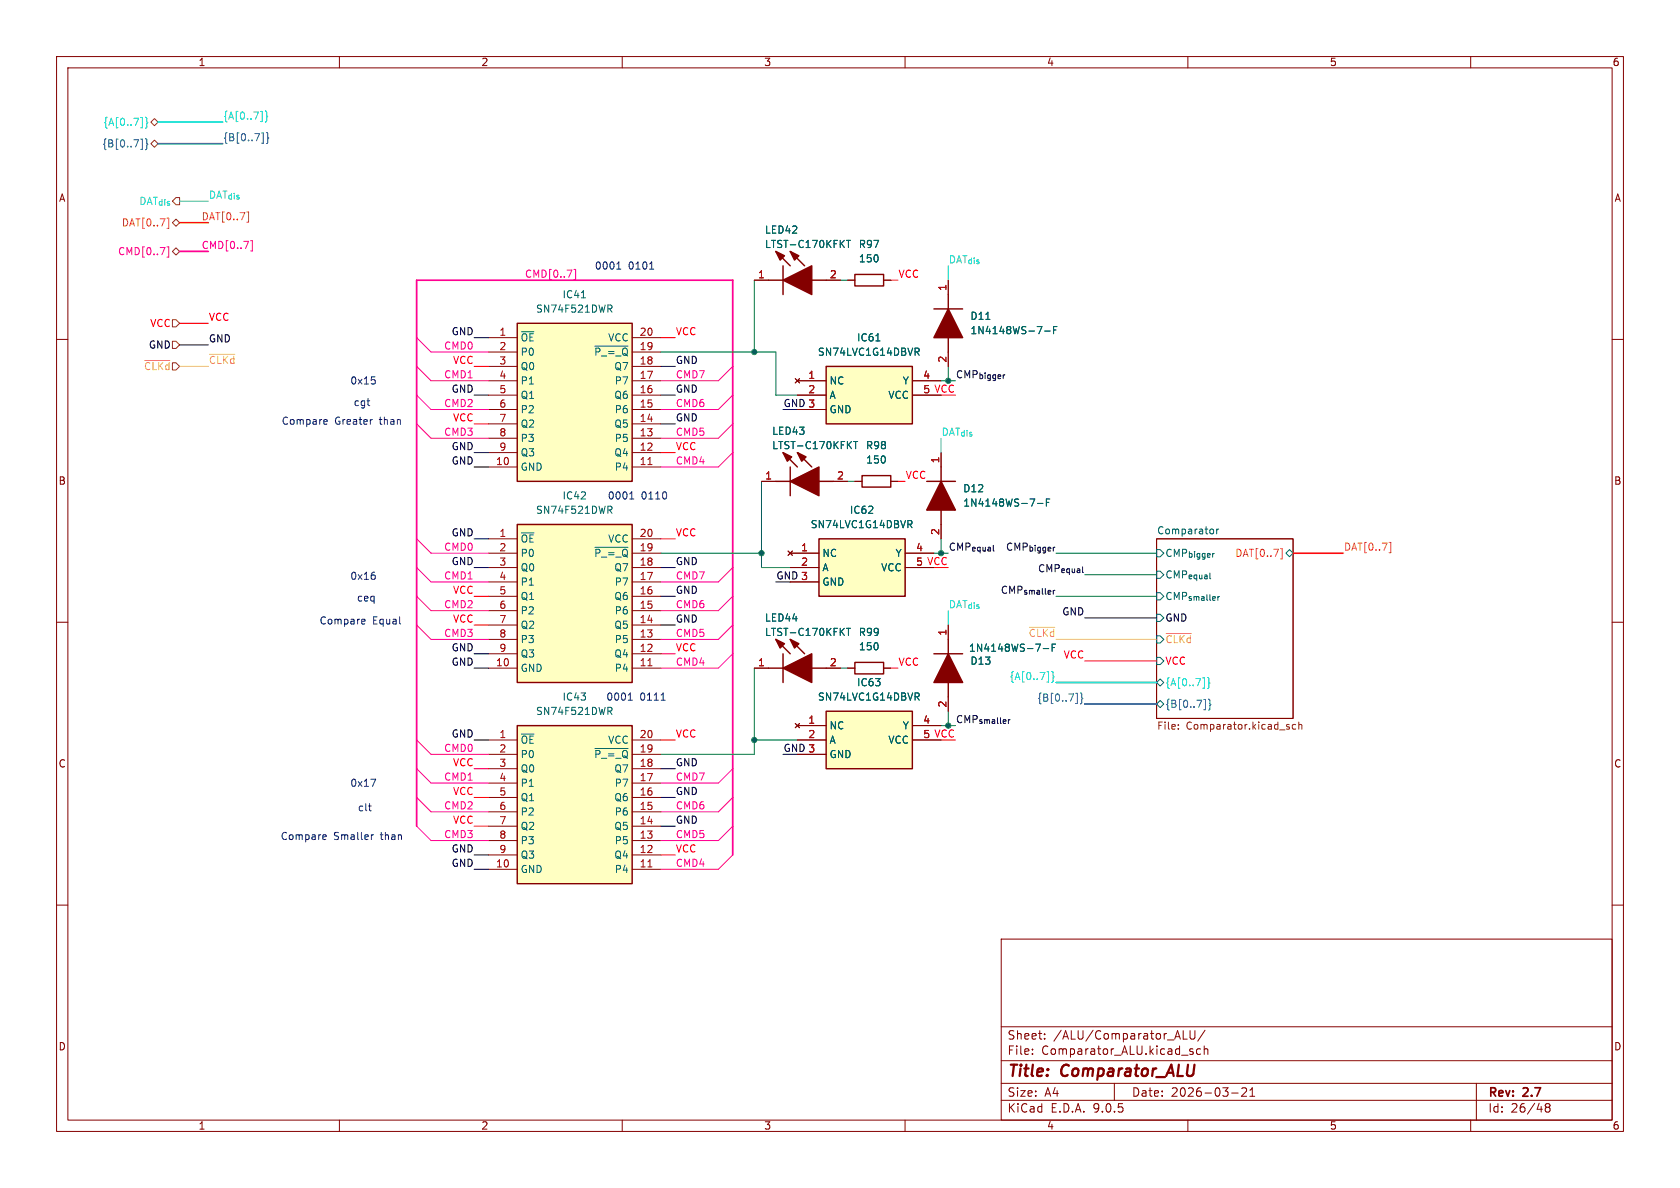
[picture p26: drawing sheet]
<svg xmlns="http://www.w3.org/2000/svg" width="297mm" height="210mm" viewBox="0 0 297 210" stroke-linecap="round" stroke-linejoin="round" font-family="sans-serif">
<defs><g id="words">
<g font-size="2.8" fill="#840000">
<text x="178" y="190.9">Title:</text>
<text x="187.7" y="190.9">Comparator_ALU</text>
</g>
<g font-size="2.1" fill="#840000">
<text x="178" y="184">Sheet:</text>
<text x="186.2" y="184">/ALU/Comparator_ALU/</text>
<text x="178" y="186.7">File:</text>
<text x="184.1" y="186.7">Comparator_ALU.kicad_sch</text>
<text x="178" y="196.9">KiCad</text>
<text x="178" y="194.1">Size:</text>
<text x="184.7" y="194.1">A4</text>
<text x="185.7" y="196.9">E.D.A.</text>
<text x="193.3" y="196.9">9.0.5</text>
<text x="200" y="194.1">Date:</text>
<text x="207" y="194.1">2026-03-21</text>
<text x="263" y="194.3">Rev:</text>
<text x="263" y="196.9">Id:</text>
<text x="267.1" y="196.9">26/48</text>
<text x="269.4" y="194.3">2.7</text>
</g>
<g font-size="1.8" fill="#840000">
<text x="35" y="11.9">1</text>
<text x="85" y="11.9">2</text>
<text x="135" y="11.9">3</text>
<text x="185" y="11.9">4</text>
<text x="235" y="11.9">5</text>
<text x="285" y="11.9">6</text>
<text x="10.3" y="35.9">A</text>
<text x="285.3" y="35.9">A</text>
<text x="10.3" y="85.9">B</text>
<text x="285.3" y="85.9">B</text>
<text x="10.3" y="135.9">C</text>
<text x="285.3" y="135.9">C</text>
<text x="10.3" y="185.9">D</text>
<text x="285.3" y="185.9">D</text>
<text x="35" y="199.9">1</text>
<text x="85" y="199.9">2</text>
<text x="135" y="199.9">3</text>
<text x="185" y="199.9">4</text>
<text x="235" y="199.9">5</text>
<text x="285" y="199.9">6</text>
</g>
<g font-size="1.8" fill="#00f8ff">
<text x="18.2" y="22.5">{A[0..7]}</text>
<text x="39.4" y="21.2">{A[0..7]}</text>
<text x="178.4" y="120.3">{A[0..7]}</text>
<text x="205.9" y="121.5">{A[0..7]}</text>
</g>
<g font-size="1.8" fill="#0048ff">
<text x="18" y="26.3">{B[0..7]}</text>
<text x="39.4" y="25.1">{B[0..7]}</text>
<text x="183.3" y="124.1">{B[0..7]}</text>
<text x="205.9" y="125.3">{B[0..7]}</text>
</g>
<g font-size="1.8" fill="#22afff">
<text x="36.8" y="35.2">DAT_{dis}</text>
<text x="167.6" y="46.6">DAT_{dis}</text>
<text x="166.4" y="77.1">DAT_{dis}</text>
<text x="167.6" y="107.6">DAT_{dis}</text>
</g>
<g font-size="1.8" fill="#ff6400">
<text x="21.4" y="40.2">DAT[0..7]</text>
<text x="35.6" y="39">DAT[0..7]</text>
<text x="218.3" y="98.7">DAT[0..7]</text>
<text x="237.5" y="97.4">DAT[0..7]</text>
</g>
<g font-size="1.8" fill="#725600">
<text x="24.5" y="36.4">DAT_{dis}</text>
<text x="25.4" y="65.6">~{CLKd}</text>
<text x="204.5" y="129.3">File:</text>
<text x="209.7" y="129.3">Comparator.kicad_sch</text>
</g>
<g font-size="1.8" fill="#006464">
<text x="135.1" y="41.5">LED42</text>
<text x="135.1" y="44">LTST-C170KFKT</text>
<text x="151.7" y="44">R97</text>
<text x="151.8" y="46.6">150</text>
<text x="99.4" y="52.9">IC41</text>
<text x="94.7" y="55.5">SN74F521DWR</text>
<text x="171.5" y="56.7">D11</text>
<text x="171.5" y="59.3">1N4148WS-7-F</text>
<text x="91.9" y="60.6">~{OE}</text>
<text x="91.9" y="63.1">P0</text>
<text x="91.9" y="65.6">Q0</text>
<text x="104.9" y="63.1">~{P_=_Q}</text>
<text x="107.4" y="60.6">VCC</text>
<text x="108.5" y="65.6">Q7</text>
<text x="144.5" y="63.1">SN74LVC1G14DBVR</text>
<text x="151.4" y="60.6">IC61</text>
<text x="91.9" y="68.2">P1</text>
<text x="91.9" y="70.7">Q1</text>
<text x="108.5" y="70.7">Q6</text>
<text x="108.6" y="68.2">P7</text>
<text x="146.6" y="68.2">NC</text>
<text x="146.6" y="70.7">A</text>
<text x="157" y="70.7">VCC</text>
<text x="159.5" y="68.2">Y</text>
<text x="91.9" y="73.3">P2</text>
<text x="91.9" y="75.8">Q2</text>
<text x="108.5" y="75.8">Q5</text>
<text x="108.6" y="73.3">P6</text>
<text x="136.4" y="77.1">LED43</text>
<text x="146.6" y="73.3">GND</text>
<text x="91.9" y="78.3">P3</text>
<text x="91.9" y="80.9">Q3</text>
<text x="91.9" y="83.4">GND</text>
<text x="108.5" y="80.9">Q4</text>
<text x="108.6" y="78.3">P5</text>
<text x="108.6" y="83.4">P4</text>
<text x="136.4" y="79.6">LTST-C170KFKT</text>
<text x="153" y="79.6">R98</text>
<text x="153" y="82.1">150</text>
<text x="99.4" y="88.5">IC42</text>
<text x="170.2" y="87.2">D12</text>
<text x="170.2" y="89.8">1N4148WS-7-F</text>
<text x="94.7" y="91">SN74F521DWR</text>
<text x="143.2" y="93.6">SN74LVC1G14DBVR</text>
<text x="150.2" y="91">IC62</text>
<text x="204.5" y="94.5">Comparator</text>
<text x="91.9" y="96.1">~{OE}</text>
<text x="91.9" y="98.7">P0</text>
<text x="91.9" y="101.2">Q0</text>
<text x="104.9" y="98.7">~{P_=_Q}</text>
<text x="107.4" y="96.1">VCC</text>
<text x="108.5" y="101.2">Q7</text>
<text x="145.3" y="98.7">NC</text>
<text x="145.3" y="101.2">A</text>
<text x="155.7" y="101.2">VCC</text>
<text x="158.2" y="98.7">Y</text>
<text x="205.9" y="98.7">CMP_{bigger}</text>
<text x="91.9" y="103.7">P1</text>
<text x="91.9" y="106.3">Q1</text>
<text x="108.5" y="106.3">Q6</text>
<text x="108.6" y="103.7">P7</text>
<text x="145.3" y="103.7">GND</text>
<text x="205.9" y="102.5">CMP_{equal}</text>
<text x="205.9" y="106.3">CMP_{smaller}</text>
<text x="91.9" y="108.8">P2</text>
<text x="91.9" y="111.4">Q2</text>
<text x="91.9" y="113.9">P3</text>
<text x="108.5" y="111.4">Q5</text>
<text x="108.6" y="108.8">P6</text>
<text x="108.6" y="113.9">P5</text>
<text x="135.1" y="110.1">LED44</text>
<text x="135.1" y="112.6">LTST-C170KFKT</text>
<text x="151.7" y="112.6">R99</text>
<text x="91.9" y="116.4">Q3</text>
<text x="91.9" y="119">GND</text>
<text x="108.5" y="116.4">Q4</text>
<text x="108.6" y="119">P4</text>
<text x="151.8" y="115.2">150</text>
<text x="171.2" y="115.4">1N4148WS-7-F</text>
<text x="171.5" y="117.7">D13</text>
<text x="99.4" y="124.1">IC43</text>
<text x="144.5" y="124.1">SN74LVC1G14DBVR</text>
<text x="151.4" y="121.5">IC63</text>
<text x="91.9" y="131.7">~{OE}</text>
<text x="94.7" y="126.6">SN74F521DWR</text>
<text x="107.4" y="131.7">VCC</text>
<text x="146.6" y="129.1">NC</text>
<text x="146.6" y="131.7">A</text>
<text x="157" y="131.7">VCC</text>
<text x="159.5" y="129.1">Y</text>
<text x="91.9" y="134.2">P0</text>
<text x="91.9" y="136.8">Q0</text>
<text x="104.9" y="134.2">~{P_=_Q}</text>
<text x="108.5" y="136.8">Q7</text>
<text x="146.6" y="134.2">GND</text>
<text x="91.9" y="139.3">P1</text>
<text x="91.9" y="141.8">Q1</text>
<text x="108.5" y="141.8">Q6</text>
<text x="108.6" y="139.3">P7</text>
<text x="91.9" y="144.4">P2</text>
<text x="91.9" y="146.9">Q2</text>
<text x="91.9" y="149.5">P3</text>
<text x="108.5" y="146.9">Q5</text>
<text x="108.6" y="144.4">P6</text>
<text x="108.6" y="149.5">P5</text>
<text x="91.9" y="152">Q3</text>
<text x="91.9" y="154.5">GND</text>
<text x="108.5" y="152">Q4</text>
<text x="108.6" y="154.5">P4</text>
</g>
<g font-size="1.8" fill="#ff0093">
<text x="20.8" y="45.3">CMD[0..7]</text>
<text x="35.6" y="44.1">CMD[0..7]</text>
<text x="92.7" y="49.2">CMD[0..7]</text>
<text x="78.4" y="61.9">CMD0</text>
<text x="78.4" y="67">CMD1</text>
<text x="119.4" y="67">CMD7</text>
<text x="78.4" y="72">CMD2</text>
<text x="78.4" y="77.1">CMD3</text>
<text x="119.4" y="72">CMD6</text>
<text x="119.4" y="77.1">CMD5</text>
<text x="119.4" y="82.2">CMD4</text>
<text x="78.4" y="97.4">CMD0</text>
<text x="78.4" y="107.6">CMD2</text>
<text x="78.4" y="102.5">CMD1</text>
<text x="119.4" y="102.5">CMD7</text>
<text x="119.4" y="107.6">CMD6</text>
<text x="78.4" y="112.7">CMD3</text>
<text x="119.4" y="112.7">CMD5</text>
<text x="119.4" y="117.8">CMD4</text>
<text x="78.4" y="133">CMD0</text>
<text x="78.4" y="143.2">CMD2</text>
<text x="78.4" y="138.1">CMD1</text>
<text x="119.4" y="138.1">CMD7</text>
<text x="119.4" y="143.2">CMD6</text>
<text x="78.4" y="148.2">CMD3</text>
<text x="119.4" y="148.2">CMD5</text>
<text x="119.4" y="153.3">CMD4</text>
</g>
<g font-size="1.8" fill="#0000c2">
<text x="105.1" y="47.9">0001</text>
<text x="111.1" y="47.9">0101</text>
<text x="61.8" y="68.2">0x15</text>
<text x="62.4" y="72">cgt</text>
<text x="49.7" y="75.3">Compare</text>
<text x="59.2" y="75.3">Greater</text>
<text x="67.2" y="75.3">than</text>
<text x="107.4" y="88.5">0001</text>
<text x="113.4" y="88.5">0110</text>
<text x="61.8" y="102.7">0x16</text>
<text x="63" y="106.5">ceq</text>
<text x="56.4" y="110.6">Compare</text>
<text x="65.9" y="110.6">Equal</text>
<text x="107.1" y="124.1">0001</text>
<text x="113.1" y="124.1">0111</text>
<text x="61.8" y="139.3">0x17</text>
<text x="63.2" y="143.6">clt</text>
<text x="49.5" y="148.7">Compare</text>
<text x="59" y="148.7">Smaller</text>
<text x="67.4" y="148.7">than</text>
</g>
<g font-size="1.8" fill="#a90000">
<text x="133.9" y="49.3">1</text>
<text x="146.6" y="49.3">2</text>
<text x="167.4" y="51.5" transform="rotate(-90 167.4 51.5)">1</text>
<text x="88.2" y="59.4">1</text>
<text x="113" y="59.4">20</text>
<text x="88.2" y="62">2</text>
<text x="88.2" y="64.5">3</text>
<text x="113" y="62">19</text>
<text x="113" y="64.5">18</text>
<text x="167.4" y="64.2" transform="rotate(-90 167.4 64.2)">2</text>
<text x="88.2" y="67.1">4</text>
<text x="88.2" y="69.6">5</text>
<text x="113" y="67.1">17</text>
<text x="113" y="69.6">16</text>
<text x="142.8" y="67.1">1</text>
<text x="142.8" y="69.6">2</text>
<text x="163.1" y="67.1">4</text>
<text x="163.1" y="69.6">5</text>
<text x="88.2" y="72.1">6</text>
<text x="88.2" y="74.7">7</text>
<text x="88.2" y="77.2">8</text>
<text x="113" y="72.1">15</text>
<text x="113" y="74.7">14</text>
<text x="113" y="77.2">13</text>
<text x="142.8" y="72.1">3</text>
<text x="87.6" y="82.3">10</text>
<text x="88.2" y="79.8">9</text>
<text x="113" y="79.8">12</text>
<text x="113" y="82.3">11</text>
<text x="166.1" y="82" transform="rotate(-90 166.1 82)">1</text>
<text x="135.2" y="84.8">1</text>
<text x="147.9" y="84.8">2</text>
<text x="88.2" y="95">1</text>
<text x="113" y="95">20</text>
<text x="166.1" y="94.7" transform="rotate(-90 166.1 94.7)">2</text>
<text x="88.2" y="97.5">2</text>
<text x="88.2" y="100.1">3</text>
<text x="113" y="97.5">19</text>
<text x="113" y="100.1">18</text>
<text x="141.5" y="97.5">1</text>
<text x="141.5" y="100.1">2</text>
<text x="161.9" y="97.5">4</text>
<text x="161.9" y="100.1">5</text>
<text x="88.2" y="102.6">4</text>
<text x="88.2" y="105.2">5</text>
<text x="88.2" y="107.7">6</text>
<text x="113" y="102.6">17</text>
<text x="113" y="105.2">16</text>
<text x="113" y="107.7">15</text>
<text x="141.5" y="102.6">3</text>
<text x="88.2" y="110.2">7</text>
<text x="88.2" y="112.8">8</text>
<text x="113" y="110.2">14</text>
<text x="113" y="112.8">13</text>
<text x="167.4" y="112.5" transform="rotate(-90 167.4 112.5)">1</text>
<text x="87.6" y="117.9">10</text>
<text x="88.2" y="115.3">9</text>
<text x="113" y="115.3">12</text>
<text x="113" y="117.9">11</text>
<text x="133.9" y="117.9">1</text>
<text x="146.6" y="117.9">2</text>
<text x="167.4" y="125.2" transform="rotate(-90 167.4 125.2)">2</text>
<text x="88.2" y="130.6">1</text>
<text x="113" y="130.6">20</text>
<text x="142.8" y="128">1</text>
<text x="142.8" y="130.6">2</text>
<text x="163.1" y="128">4</text>
<text x="163.1" y="130.6">5</text>
<text x="88.2" y="133.1">2</text>
<text x="88.2" y="135.6">3</text>
<text x="113" y="133.1">19</text>
<text x="113" y="135.6">18</text>
<text x="142.8" y="133.1">3</text>
<text x="88.2" y="138.2">4</text>
<text x="88.2" y="140.7">5</text>
<text x="88.2" y="143.3">6</text>
<text x="113" y="138.2">17</text>
<text x="113" y="140.7">16</text>
<text x="113" y="143.3">15</text>
<text x="88.2" y="145.8">7</text>
<text x="88.2" y="148.3">8</text>
<text x="113" y="145.8">14</text>
<text x="113" y="148.3">13</text>
<text x="87.6" y="153.4">10</text>
<text x="88.2" y="150.9">9</text>
<text x="113" y="150.9">12</text>
<text x="113" y="153.4">11</text>
</g>
<g font-size="1.8" fill="#ff0007">
<text x="158.7" y="49.2">VCC</text>
<text x="26.5" y="58">VCC</text>
<text x="36.8" y="56.8">VCC</text>
<text x="119.4" y="59.3">VCC</text>
<text x="80" y="64.4">VCC</text>
<text x="163.1" y="69.6">5 VCC</text>
<text x="80" y="74.6">VCC</text>
<text x="119.4" y="79.7">VCC</text>
<text x="160" y="84.7">VCC</text>
<text x="119.4" y="94.9">VCC</text>
<text x="161.9" y="100.1">5 VCC</text>
<text x="80" y="105.1">VCC</text>
<text x="80" y="110.1">VCC</text>
<text x="119.4" y="115.2">VCC</text>
<text x="158.7" y="117.8">VCC</text>
<text x="187.9" y="116.5">VCC</text>
<text x="205.9" y="117.7">VCC</text>
<text x="119.4" y="130.5">VCC</text>
<text x="163.1" y="130.6">5 VCC</text>
<text x="80" y="135.5">VCC</text>
<text x="80" y="140.6">VCC</text>
<text x="80" y="145.7">VCC</text>
<text x="119.4" y="150.8">VCC</text>
</g>
<g font-size="1.8">
<text x="79.7" y="59.3">GND</text>
<text x="26.2" y="61.8">GND</text>
<text x="36.8" y="60.6">GND</text>
<text x="119.4" y="64.4">GND</text>
<text x="79.7" y="69.5">GND</text>
<text x="119.4" y="69.5">GND</text>
<text x="119.4" y="74.6">GND</text>
<text x="138.4" y="72">GND 3</text>
<text x="79.7" y="79.7">GND</text>
<text x="79.7" y="82.2">GND</text>
<text x="79.7" y="94.9">GND</text>
<text x="79.7" y="100">GND</text>
<text x="119.4" y="100">GND</text>
<text x="119.4" y="105.1">GND</text>
<text x="137.2" y="102.5">GND 3</text>
<text x="119.4" y="110.1">GND</text>
<text x="187.7" y="108.9">GND</text>
<text x="205.9" y="110.1">GND</text>
<text x="79.7" y="115.2">GND</text>
<text x="79.7" y="117.8">GND</text>
<text x="79.7" y="130.5">GND</text>
<text x="119.4" y="135.5">GND</text>
<text x="138.4" y="133">GND 3</text>
<text x="119.4" y="140.6">GND</text>
<text x="119.4" y="145.7">GND</text>
<text x="79.7" y="153.3">GND</text>
<text x="79.7" y="150.8">GND</text>
</g>
<g font-size="1.8" fill="#ffba00">
<text x="36.8" y="64.4">~{CLKd}</text>
<text x="181.8" y="112.7">~{CLKd}</text>
<text x="205.9" y="113.9">~{CLKd}</text>
</g>
<g font-size="1.8" fill="#0f0f0f">
<text x="168.9" y="67">CMP_{bigger}</text>
<text x="167.6" y="97.4">CMP_{equal}CMP_{bigger}</text>
<text x="183.4" y="101.3">CMP_{equal}</text>
<text x="176.8" y="105.1">CMP_{smaller}</text>
<text x="168.9" y="127.9">CMP_{smaller}</text>
</g>
</g></defs>
<g fill="none" stroke="#840000" stroke-width=".18">
<path d="M10 10h277v190h-277zM12 12h273v186h-273zM60 10v2M110 10v2M160 10v2M210 10v2M260 10v2M10 60h2M285 60h2M204.5 95.3h24.1v31.7h-24.1zM10 110h2M285 110h2"/>
<path d="M10 160h2M177 166h108v32h-108zM285 160h2M60 198v2M110 198v2M160 198v2M177 194.5h108M177 191.5h108M177 187.5h108M177 181.5h108M182.5 186.3v.1M182.5 185.5v.1"/>
<path d="M184.7 183.6v.1M184.7 182.8v.1M197 191.5v3M209.2 182.2v1.5h.7M210 198v2M210.4 182.2v1.2l.3 .3 .4-.1 .1-.2v-1.2M210.7 185.9l.3 .2-.3 .3M210.7 185.4l.2 .1M212.2 185.5l-.4-.1-.3 .3v.4l.2 .2h.5M212.9 185.5l.2-.1 .4 .1v.9M212.9 184.9v1.5M213 182.1l-1.3 2"/>
<path d="M217.7 193.2h1.2M219.5 192.4l.6-.1 .2 .1 .1 .3-.9 1.1h.9M221 193.8h.8M221 192.7l.4-.4v1.5M260 198v2M261 191.5v6.5M273.5 195.7l-.3-.2 .3-.4 .4 .1 .1 .2-.3 .3M273.5 195.7l-.3 .3v.5l.3 .1 .4-.1 .1-.2v-.4l-.3-.2M273.5 195.7h.2"/>
</g>
<path d="M204.5 97.2h.6l.6 .6-.6 .6h-.6zM214.3 93.5l.2 .3v.3l-.2 .3M215.1 93.5v.9M215.5 93.5l-.4 .3M227.3 97.8l.7-.6 .6 .6-.6 .6zM204.5 101h.6l.6 .6-.6 .6h-.6zM204.5 104.8h.6l.6 .6-.6 .6h-.6zM204.5 108.6h.6l.6 .6-.6 .7h-.6zM204.5 116.2h.6l.6 .6-.6 .7h-.6zM204.5 112.4h.6l.6 .6-.6 .7h-.6zM204.5 120.7l.6-.7 .6 .7-.6 .6zM204.5 124.5l.6-.7 .6 .7-.6 .6z" fill="none" stroke="#006464" stroke-width=".18"/>
<path d="M206.2 112h4.4" fill="none" stroke="#ffba00" stroke-width=".18"/>
<path d="M226.4 97h.3v1.8h-.3" fill="none" stroke="#ff6400" stroke-width=".18"/>
<path d="M212.6 119.8h.3v1.9h-.3M213.5 119.8l.2 .2v.6l.2 .1-.2 .2v.6l-.2 .2" fill="none" stroke="#00f8ff" stroke-width=".18"/>
<path d="M212.8 123.6h.3v1.9h-.3M213.7 123.6l.2 .2v.6l.2 .2-.2 .1v.6l-.2 .2" fill="none" stroke="#0048ff" stroke-width=".18"/>
<path d="M208.3 128.8v.1M208.3 128.1v.1M227.8 128.5l.2 .2-.2 .2M227.8 128.1h.1M229.1 128.1h-.4l-.2 .2 .1 .5h.5M229.6 128.2l.2-.1h.3l.1 .8M229.6 127.6v1.3" fill="none" stroke="#725600" stroke-width=".18"/>
<path d="M91.4 92.7h20.4v28h-20.4z" fill="#ffffc2"/>
<path d="M91.4 92.7h20.4v28h-20.4zM163.8 85.1h5.1M166.4 82.6v2.5M166.4 90.2v2.5M151.1 117.1h5.1v2h-5.1z" fill="none" stroke="#840000" stroke-width=".25"/>
<g fill="none" stroke="#840000" stroke-width=".18">
<path d="M86.4 95.3h5M86.4 97.8h5M111.8 95.3h5M111.8 97.8h5M166.4 80v2.6M166.4 92.7v2.6M86.4 100.3h5M86.4 102.9h5M86.4 105.4h5M86.4 108h5M86.4 110.5h5M86.4 113h5"/>
<path d="M86.4 115.6h5M86.4 118.1h5M111.8 100.3h5M111.8 102.9h5M111.8 105.4h5M111.8 108h5M111.8 110.5h5M111.8 113h5M111.8 115.6h5M111.8 118.1h5M149.9 118.1h1.2M156.2 118.1h1.3"/>
</g>
<path d="M105.2 96.7h5.8M107.5 89.5h.4l.3 .2-.1 .4h-.6M107.8 90.1l.4 .6M183.4 89h1M185 88.8h.4M185.6 88.2h-.6v1.3" fill="none" stroke="#006464" stroke-width=".18"/>
<path d="M114.5 117.7h.8" fill="none" stroke="#a90000" stroke-width=".18"/>
<path d="M166.4 85.1l2.5 5.1h-5.1z" fill="#840000" stroke="#840000" stroke-width=".25"/>
<path d="M146 125.7h15.3v10.2h-15.3z" fill="#ffffc2"/>
<path d="M137.2 85.1h2.5M138.4 80l2.6 2.6M139.7 82.6v5M141 80l2.5 2.6M144.8 85.1h2.5M146 125.7h15.3v10.2h-15.3z" fill="none" stroke="#840000" stroke-width=".25"/>
<path d="M134.6 85.1h2.6M147.3 85.1h2.6M140.6 127.9l.8 .8M141 128.3h5M141 130.8h5M141 133.4h5M141.4 127.9l-.8 .8M161.3 128.3h5.1M161.3 130.8h5.1" fill="none" stroke="#840000" stroke-width=".18"/>
<path d="M150.9 78h.7M151.3 78v1.3M161.8 122.5h.5l.2 .2-.1 .4-.6 .1M162.1 123.2l.4 .6" fill="none" stroke="#006464" stroke-width=".18"/>
<g fill="#840000" stroke="#840000" stroke-width=".25">
<path d="M139.7 85.1l5.1-2.5v5z"/>
<path d="M138.4 80l1.6 .8-.8 .7z"/>
<path d="M141 80l1.5 .8-.8 .7z"/>
</g>
<path d="M91.4 128.3h20.4v27.9h-20.4z" fill="#ffffc2"/>
<path d="M165.1 115.6h5.1M167.6 113v2.6M91.4 128.3h20.4v27.9h-20.4zM167.6 120.7v2.5" fill="none" stroke="#840000" stroke-width=".25"/>
<g fill="none" stroke="#840000" stroke-width=".18">
<path d="M167.6 110.5v2.5M86.4 130.8h5M86.4 133.4h5M86.4 135.9h5M86.4 138.4h5M111.8 130.8h5M111.8 133.4h5M111.8 135.9h5M111.8 138.4h5M167.6 123.2v2.5M86.4 141h5M86.4 143.5h5"/>
<path d="M86.4 146.1h5M86.4 148.6h5M86.4 151.1h5M86.4 153.7h5M111.8 141h5M111.8 143.5h5M111.8 146.1h5M111.8 148.6h5M111.8 151.1h5M111.8 153.7h5"/>
</g>
<path d="M184.4 114.6h1M186 114.5h.4M186.6 113.9h-.6v1.2M105.2 132.3h5.8M107.5 125h.4l.3 .3-.1 .3-.6 .1M107.8 125.7l.4 .6" fill="none" stroke="#006464" stroke-width=".18"/>
<path d="M114.5 153.3h.8" fill="none" stroke="#a90000" stroke-width=".18"/>
<path d="M167.6 115.6l2.6 5.1h-5.1z" fill="#840000" stroke="#840000" stroke-width=".25"/>
<path d="M91.4 57.2h20.4v27.9h-20.4z" fill="#ffffc2"/>
<g fill="none" stroke="#840000" stroke-width=".25">
<path d="M91.4 57.2h20.4v27.9h-20.4zM135.9 49.5h2.5M137.2 44.5l2.5 2.5M138.4 47v5.1M139.7 44.5l2.5 2.5M143.5 49.5h2.5M165.1 54.6h5.1M167.6 52.1v2.5M167.6 59.7v2.5M135.9 118.1h2.5M137.2 113l2.5 2.6M138.4 115.6v5.1"/>
<path d="M139.7 113l2.5 2.6M143.5 118.1h2.5"/>
</g>
<g fill="none" stroke="#840000" stroke-width=".18">
<path d="M86.4 59.7h5M111.8 59.7h5M133.3 49.5h2.6M146 49.5h2.6M167.6 49.5v2.6M86.4 62.2h5M86.4 64.8h5M86.4 67.3h5M86.4 69.9h5M86.4 72.4h5M86.4 74.9h5M86.4 77.5h5"/>
<path d="M111.8 62.2h5M111.8 64.8h5M111.8 67.3h5M111.8 69.9h5M111.8 72.4h5M111.8 74.9h5M111.8 77.5h5M167.6 62.2v2.6M86.4 80h5M86.4 82.6h5M111.8 80h5M111.8 82.6h5"/>
<path d="M133.3 118.1h2.6M146 118.1h2.6"/>
</g>
<path d="M102.8 52.6h.7M107.5 53.9h.4l.3 .3-.1 .3-.6 .1M107.8 54.6l.4 .6M149.6 42.5h.8M150 42.5v1.3M174.3 56.5h.7M184.7 58.5h1M186.3 58.3h.4M186.9 57.7h-.6v1.3M105.2 61.2h5.8M149.6 111.1h.8M150 111.1v1.2" fill="none" stroke="#006464" stroke-width=".18"/>
<path d="M114.5 82.1h.8" fill="none" stroke="#a90000" stroke-width=".18"/>
<g fill="#840000" stroke="#840000" stroke-width=".25">
<path d="M138.4 49.5l5.1-2.5v5.1z"/>
<path d="M137.2 44.5l1.5 .7-.8 .8z"/>
<path d="M139.7 44.5l1.5 .7-.7 .8z"/>
<path d="M167.6 54.6l2.6 5.1h-5.1z"/>
<path d="M138.4 118.1l5.1-2.5v5.1z"/>
<path d="M137.2 113l1.5 .8-.8 .8z"/>
<path d="M139.7 113l1.5 .8-.7 .8z"/>
</g>
<path d="M144.8 95.3h15.2v10.1h-15.2z" fill="#ffffc2"/>
<path d="M144.8 95.3h15.2v10.1h-15.2zM152.4 84.1h5.1v2h-5.1z" fill="none" stroke="#840000" stroke-width=".25"/>
<path d="M139.3 97.4l.8 .8M139.7 97.8h5.1M140.1 97.4l-.8 .8M151.1 85.1h1.3M157.5 85.1h1.2M160 97.8h5.1M139.7 100.3h5.1M139.7 102.9h5.1M160 100.3h5.1" fill="none" stroke="#840000" stroke-width=".18"/>
<path d="M160.5 92h.5l.2 .3-.1 .3-.6 .1M160.8 92.7l.4 .6" fill="none" stroke="#006464" stroke-width=".18"/>
<path d="M146 64.8h15.3v10.1h-15.3z" fill="#ffffc2"/>
<path d="M151.1 48.5h5.1v2h-5.1zM146 64.8h15.3v10.1h-15.3z" fill="none" stroke="#840000" stroke-width=".25"/>
<g fill="none" stroke="#840000" stroke-width=".18">
<path d="M133.3 49.5h2.6M146 49.5h2.6M149.9 49.5h1.2M156.2 49.5h1.3M167.6 49.5v2.6M140.6 66.9l.8 .8M141 67.3h5M141 69.9h5M141 72.4h5M141.4 66.9l-.8 .8M161.3 67.3h5.1M161.3 69.9h5.1"/>
<path d="M167.6 62.2v2.6M134.6 85.1h2.6M139.3 97.4l.8 .8M139.7 97.8h5.1M140.1 97.4l-.8 .8M147.3 85.1h2.6M151.1 85.1h1.3M157.5 85.1h1.2M160 97.8h5.1M166.4 80v2.6M166.4 92.7v2.6M133.3 118.1h2.6"/>
<path d="M139.7 100.3h5.1M139.7 102.9h5.1M146 118.1h2.6M149.9 118.1h1.2M156.2 118.1h1.3M160 100.3h5.1M167.6 110.5v2.5M140.6 127.9l.8 .8M141 128.3h5M141 130.8h5M141 133.4h5M141.4 127.9l-.8 .8"/>
<path d="M161.3 128.3h5.1M161.3 130.8h5.1M167.6 123.2v2.5"/>
</g>
<g fill="none" stroke="#006464" stroke-width=".18">
<path d="M149.6 42.5h.8M150 42.5v1.3M174.3 56.5h.7M184.7 58.5h1M186.3 58.3h.4M186.9 57.7h-.6v1.3M150.9 78h.7M151.3 78v1.3M154.8 60.3h.8M161.8 61.5h.5l.2 .3-.1 .3-.6 .1M162.1 62.2l.4 .6M160.5 92h.5l.2 .3-.1 .3-.6 .1"/>
<path d="M160.8 92.7l.4 .6M183.4 89h1M185 88.8h.4M185.6 88.2h-.6v1.3M149.6 111.1h.8M150 111.1v1.2M184.4 114.6h1M186 114.5h.4M186.6 113.9h-.6v1.2M161.8 122.5h.5l.2 .2-.1 .4-.6 .1M162.1 123.2l.4 .6"/>
</g>
<path d="M26.7 21.6l.6-.6 .6 .6-.6 .6zM26.7 25.4l.6-.6 .6 .6-.6 .6zM30.5 39.4l.6-.7 .6 .7-.6 .6zM30.5 44.5l.6-.7 .6 .7-.6 .6zM30.5 56.5h.6l.6 .7-.6 .6h-.6zM30.5 60.3h.6l.6 .7-.6 .6h-.6z" fill="none" stroke="#725600" stroke-width=".18"/>
<path d="M29.5 38.6h.3v1.8h-.3M43.6 37.5h.3v1.8h-.3M245.6 95.9h.3v1.8h-.3" fill="none" stroke="#ff6400" stroke-width=".18"/>
<path d="M25.6 63.7h4.5M31.7 64.8h5.1M37.1 62.6h4.4M182 110.9h4.5M186.7 113h17.8" fill="none" stroke="#ffba00" stroke-width=".18"/>
<path d="M46.1 19.7h.3v1.8h-.3M46.9 19.6l.3 .2v.6l.1 .2-.1 .2v.6l-.3 .2M24.9 20.8h.3v1.8h-.3M25.7 20.7l.3 .2v.6l.1 .2-.1 .2v.6l-.3 .2M185.1 118.7h.3v1.9h-.3M185.9 118.7l.3 .2v.6l.1 .2-.1 .1v.6l-.3 .2" fill="none" stroke="#00f8ff" stroke-width=".18"/>
<path d="M24.9 24.6h.3v1.8h-.3M25.7 24.5l.3 .2v.6l.1 .2-.1 .2v.6l-.3 .2M46.2 23.5h.3v1.8h-.3M47.1 23.4l.2 .2v.6l.2 .2-.2 .2v.6l-.2 .2M190.2 122.6h.3v1.8h-.3M191 122.5l.2 .2v.6l.2 .2-.2 .1v.6l-.2 .2" fill="none" stroke="#0048ff" stroke-width=".18"/>
<g fill="none" stroke="#ff0093" stroke-width=".18">
<path d="M29.5 43.6h.3v1.9h-.3M44.3 42.5h.3v1.9h-.3M73.7 59.7l2.5 2.5h10.2M101.5 47.6h.3v1.8h-.3M73.7 69.9l2.5 2.5h10.2M73.7 74.9l2.5 2.6h10.2M73.7 64.8l2.5 2.5h10.2M129.5 69.9l-2.5 2.5h-10.2M129.5 74.9l-2.5 2.6h-10.2M129.5 64.8l-2.5 2.5h-10.2M73.7 95.3l2.5 2.5h10.2M129.5 80l-2.5 2.6h-10.2"/>
<path d="M73.7 110.5l2.5 2.5h10.2M73.7 100.3l2.5 2.6h10.2M73.7 105.4l2.5 2.6h10.2M129.5 110.5l-2.5 2.5h-10.2M129.5 100.3l-2.5 2.6h-10.2M129.5 115.6l-2.5 2.5h-10.2M129.5 105.4l-2.5 2.6h-10.2M73.7 135.9l2.5 2.5h10.2M73.7 130.8l2.5 2.6h10.2M129.5 135.9l-2.5 2.5h-10.2M73.7 141l2.5 2.5h10.2M73.7 146.1l2.5 2.5h10.2"/>
<path d="M129.5 141l-2.5 2.5h-10.2M129.5 146.1l-2.5 2.5h-10.2M129.5 151.1l-2.5 2.6h-10.2"/>
</g>
<path d="M31.7 44.5h5.1M73.7 146.1v-96.6h55.8v101.6" fill="none" stroke="#ff0093" stroke-width=".3"/>
<path d="M27.9 21.6h11.5M186.7 120.7h17.8" fill="none" stroke="#00f8ff" stroke-width=".3"/>
<path d="M31.7 39.4h5.1M228.6 97.8h8.9" fill="none" stroke="#ff6400" stroke-width=".3"/>
<path d="M27.9 25.4h11.5M191.8 124.5h12.7" fill="none" stroke="#0048ff" stroke-width=".3"/>
<g fill="none" stroke="#ff0007" stroke-width=".18">
<path d="M31.7 57.2h5.1M116.8 59.7h2.6M157.5 49.5h1.2M83.8 74.9h2.6M83.8 64.8h2.6M116.8 80h2.6M116.8 95.3h2.6M158.7 85.1h1.3M83.8 105.4h2.6M83.8 110.5h2.6M116.8 115.6h2.6M157.5 118.1h1.2"/>
<path d="M191.8 116.8h12.7M83.8 135.9h2.6M116.8 130.8h2.6M83.8 146.1h2.6M83.8 141h2.6M116.8 151.1h2.6"/>
</g>
<g fill="none" stroke="#000" stroke-width=".18">
<path d="M83.8 59.7h2.6M31.7 61h5.1M83.8 69.9h2.6M116.8 69.9h2.6M116.8 74.9h2.6M116.8 64.8h2.6M83.8 95.3h2.6M83.8 82.6h2.6M83.8 80h2.6M83.8 115.6h2.6M83.8 100.3h2.6M83.8 118.1h2.6"/>
<path d="M116.8 100.3h2.6M116.8 110.5h2.6M116.8 105.4h2.6M191.8 109.2h12.7M83.8 130.8h2.6M116.8 135.9h2.6M83.8 151.1h2.6M83.8 153.7h2.6M116.8 141h2.6M116.8 146.1h2.6"/>
</g>
<g fill="none" stroke="#009600" stroke-width=".18">
<path d="M133.3 49.5v12.7M148.6 49.5h1.3M116.8 62.2h20.4v7.7h3.8M166.4 67.3h2.5M167.6 64.8v2.5M116.8 97.8h17.8M134.6 85.1v15.2h5.1M149.9 85.1h1.2M165.1 97.8h2.5M166.4 95.3v2.5M186.7 97.8h17.8M133.3 118.1v15.3h-16.5"/>
<path d="M148.6 118.1h1.3M186.7 105.4h17.8M191.8 101.6h12.7M133.3 130.8h7.7M166.4 128.3h2.5M167.6 125.7v2.6"/>
</g>
<path d="M31.7 35.6h5.1M167.6 47v2.5M166.4 77.5v2.5M167.6 108v2.5" fill="none" stroke="#22afff" stroke-width=".18"/>
<g fill="none" stroke="#0000c2" stroke-width=".18">
<path d="M109 47.6h.8M109.2 46.6l.2-.3v1.3M114.8 47.6h.8M57.4 74.2h.4l.1 .3-.7 .1M57.8 74.9l-.4 .1M64.9 70.9h.5M65.2 71.7h.2M65.7 66.6h.6M65.7 74.2h.1M66.1 67.1l.2 .2v.3l-.2 .3M111.3 88.2h.8M111.4 87.2l.3-.3v1.3"/>
<path d="M117.8 87.2v.8M64.1 109.5h.4v.3l-.6 .1M64.5 110.3h-.4M66 101.2h.2M66.1 101.6l.2 .3v.3l-.2 .2M65.6 137.7h.8l-.5 1.3M111.1 123.8h.7M111.2 122.8l.2-.3v1.3M116.9 123.8h.7M57.2 147.6h.4l.1 .3-.6 .1M57.6 148.4h-.4M65.2 142.5h.4"/>
<path d="M65.5 143.3h.1M65.7 147.6v.8M66 147.6l-.3 .2"/>
</g>
<g fill="#009600" stroke="#009600" stroke-width=".18">
<circle cx="133.3" cy="62.2" r=".46"/>
<circle cx="166.4" cy="97.8" r=".46"/>
<circle cx="167.6" cy="128.3" r=".46"/>
<circle cx="167.6" cy="67.3" r=".46"/>
<circle cx="134.6" cy="97.8" r=".46"/>
<circle cx="133.3" cy="130.8" r=".46"/>
</g>
<use href="#words"/>
</svg>
